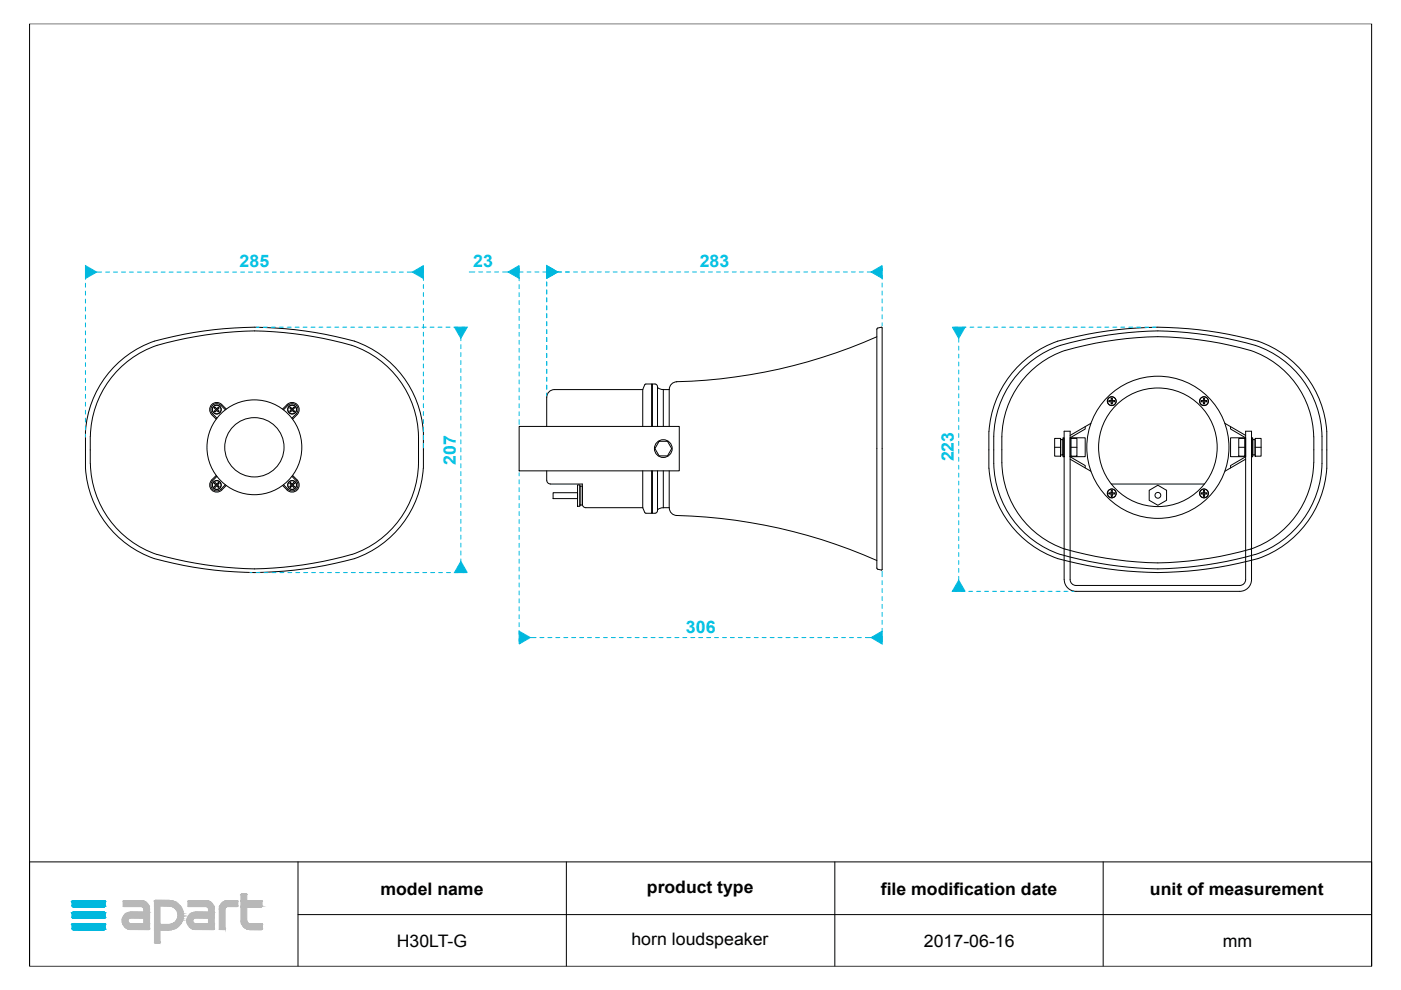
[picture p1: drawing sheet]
<svg xmlns="http://www.w3.org/2000/svg" width="297mm" height="210mm" viewBox="0 0 297 210" stroke-linecap="round" stroke-linejoin="round" font-family="sans-serif">
<defs><g id="words">
<g font-size="3.7" fill="#00c3e4">
<text x="50.8" y="56.6">285</text>
<text x="100.4" y="56.6">23</text>
<text x="148.4" y="56.6">283</text>
<text x="96.6" y="98.5" transform="rotate(-90 96.6 98.5)">207</text>
<text x="202.2" y="97.8" transform="rotate(-90 202.2 97.8)">223</text>
<text x="145.4" y="134.1">306</text>
</g>
<g font-size="3.7">
<text x="80.6" y="189.7">model name</text>
<text x="137.2" y="189.3">product type</text>
<text x="186.8" y="189.7">file modification date</text>
<text x="243.8" y="189.7">unit of measurement</text>
<text x="84.1" y="200.8">H30LT-G</text>
<text x="133.9" y="200.4">horn loudspeaker</text>
<text x="195.9" y="200.8">2017-06-16</text>
<text x="259.3" y="200.8">mm</text>
</g>
</g></defs>
<g fill="none" stroke="#000" stroke-width=".21">
<path d="M6.3 5h284.5v199.9h-284.5zM185.9 71.4a111.1 111.1 0 0 1-42.4 9.5M186.1 69.6l.8-.2 .1 .1v51.2l-.1 .2-.8-.2-.2-.3v-50.6l.2-.2M216.8 78.2a21.7 21.7 0 0 1 12.1-6 69.8 69.8 0 0 1 38.8 1.6 20.8 20.8 0 0 1 12.6 18.7 30.4 30.4 0 0 1-1.1 12.1 21.1 21.1 0 0 1-17.1 14 70.1 70.1 0 0 1-38.8-1.6 20.8 20.8 0 0 1-12.6-18.7 30.5 30.5 0 0 1 1.1-12.1 20.8 20.8 0 0 1 5-8zM245.5 69.4a83.8 83.8 0 0 0-21.2 2.9 21.8 21.8 0 0 0-14.6 19.2M245.5 71.4a71.5 71.5 0 0 0-21.1 3.4 19.8 19.8 0 0 0-12 17.8 28.9 28.9 0 0 0 1.1 11.5 19.7 19.7 0 0 0 14.5 12.9 77.8 77.8 0 0 0 17.5 2.3M245.5 69.4a84.2 84.2 0 0 1 21.2 2.9 21.8 21.8 0 0 1 14.6 19.2M245.5 71.4a71.2 71.2 0 0 1 21.1 3.4 19.8 19.8 0 0 1 11.9 17.8 28.9 28.9 0 0 1-1 11.5 19.7 19.7 0 0 1-14.5 12.9 77.8 77.8 0 0 1-17.5 2.3M18.1 91.5v7.8a21.8 21.8 0 0 0 18.8 20.2 77.7 77.7 0 0 0 38.3-1.1 21.8 21.8 0 0 0 14.5-19.1M18.1 91.5a21.8 21.8 0 0 1 18.8-20.2 77.7 77.7 0 0 1 38.3 1 21.8 21.8 0 0 1 14.5 19.2M19.1 92.5v5.8M19.2 92.5a21 21 0 0 1 18.2-20.3 69.8 69.8 0 0 1 38.7 1.6 20.8 20.8 0 0 1 12.6 18.7 30.4 30.4 0 0 1-1.1 12.1 21.1 21.1 0 0 1-17.1 14 70 70 0 0 1-38.7-1.6 20.8 20.8 0 0 1-12.6-18.7"/>
<path d="M44.9 87.9l.9 1M45.4 86.5l.2-.2 .4 .4 .3-.4 .2 .2-.4 .3 .4 .4-.2 .2-.3-.4-.4 .4-.2-.2 .4-.4zM46 86.8h.1M46.8 86a1.25 1.25 0 0 0-1.7 0 1.25 1.25 0 0 0 0 1.7l.9 1M46.8 85.9l1 1M48 86.7a2.4 2.4 0 0 0-2.3-1.4 1.5 1.5 0 0 0-1.2 1.1 1.5 1.5 0 0 0 .4 1.5M60.9 85.8a1.5 1.5 0 0 1 2.1 0 1.5 1.5 0 0 1 0 2.1M60.9 85.8l-1 .9M61 85.9l-.9 1M61.1 86a1.25 1.25 0 0 1 1.7 0 1.25 1.25 0 0 1 0 1.7l-.9 1M61.4 86.5l.2-.2 .3 .4 .4-.4 .2 .2-.4 .3 .4 .4-.2 .2-.4-.4-.3 .4-.2-.2 .4-.4zM61.9 86.8h.1"/>
<path d="M63 87.9l-1 1M89.8 91.5v7.8M110.1 90.4h33.9v9.4h-33.9zM115.9 99.8v2.1a.78 .78 0 0 0 .8 .7h6.8v4.3a.74 .74 0 0 0 .7 .7h12.1M136.3 82.6h-18.8a1.61 1.61 0 0 0-1.6 1.6v6.2M136.3 82.6l.5-1.1 1.4-.1v9M136.3 82.6v7.8M136.3 99.8v7.8M138.2 99.8v9h-1.4l-.5-1.2M138.2 81.6h.1M138.3 90.4v-9l.8 .1 .3 .4v8.5M138.3 99.8v9l.8-.1 .3-.4v-8.5"/>
<path d="M139.4 82.2l.6 .3 .6 .1M139.7 93.6h1.8l.9 1.5-.9 1.6h-1.8l-.8-1.6zM140.6 82.6v7.8M140.6 99.8v7.8M140.6 82.6h1.3M141.9 99.8v7.9a1.61 1.61 0 0 0 1.6 1.6M141.9 82.6v7.8M143.5 80.9h.1M143.5 81a1.61 1.61 0 0 0-1.6 1.6M209.7 91.5v7.8M209.7 99.3a21.8 21.8 0 0 0 18.7 20.2 82.4 82.4 0 0 0 17.1 1.9M223.6 93h1.3v3.7h-1.3z"/>
<path d="M223.6 94.8h1.3M224.9 93.2h.5v3.3h-.5zM225.4 92.8h.2v4h-.2zM225.6 91.4h1.3v31.5a1.25 1.25 0 0 0 1.2 1.2h34.8a1.25 1.25 0 0 0 1.2-1.2v-31.5h1.2v31.5a2.5 2.5 0 0 1-2.4 2.5h-34.8a2.5 2.5 0 0 1-2.5-2.5zM226.9 92.8h3.2v4h-3.2zM226.9 96.8l3.2 1.9v.5M226.9 97.4l4.4 2.5M227.1 93h1.2v3.7h-1.2zM227.1 94.8h1.2M230.1 90.5v.5l-3.2 1.8M231.3 89.8l-4.4 2.5M235.6 84.4h.2v.5h.5v.3h-.5v.5h-.2v-.5h-.5v-.3h.5z"/>
<path d="M235.7 85.1h.1M254.6 84.9h.5v-.5h.3v.5h.5v.3h-.5v.5h-.3v-.5h-.5zM255.3 85.1h.1M259.7 89.8l4.4 2.5M260.9 92.8h3.2v4h-3.2zM260.9 90.5v.5l3.2 1.8M262.6 93h1.3v3.7h-1.3zM262.6 94.8h1.3M264.1 96.8l-3.2 1.9v.5M264.1 97.4l-4.4 2.5M265.3 92.8h.3v4h-.3zM265.6 93.2h.5v3.3h-.5z"/>
<path d="M266.1 93h1.3v3.7h-1.3zM266.1 94.8h1.3M281.3 91.5v7.8a21.8 21.8 0 0 1-18.8 20.2 82.4 82.4 0 0 1-17 1.9M45.4 102.5l.2-.2 .4 .3 .3-.3 .2 .2-.4 .3 .4 .4-.2 .2-.3-.4-.4 .4-.2-.2 .4-.4zM45.8 100.8a2.4 2.4 0 0 0-1.3 2.3 1.5 1.5 0 0 0 1 1.2 1.5 1.5 0 0 0 1.5-.4l1-1M46 102.8h.1M46 101l-.9 1a1.25 1.25 0 0 0 0 1.7 1.25 1.25 0 0 0 1.7 0l1-.9M59.9 102.9l1 1M61.6 102.3l.3 .3 .4-.3 .2 .2-.4 .3 .4 .4-.2 .2-.4-.4-.3 .4-.2-.2 .4-.4-.4-.3zM61.9 101l.9 1a1.25 1.25 0 0 1 0 1.7 1.25 1.25 0 0 1-1.7 0l-1-.9M61.9 102.8h.1M62 100.8l1 1"/>
<path d="M63 101.8a1.5 1.5 0 0 1 0 2.1 1.5 1.5 0 0 1-2.1 0M117.3 104.5h5.2v1.2h-5.2zM122.5 102.8h.5v4.5h-.5zM123 103.1h.5v4h-.5zM138.2 108.7h.1M140.6 107.6h1.3M140.6 107.7h-.6l-.6 .4M143.5 109.3h.1M143.5 109.3a111.7 111.7 0 0 1 42.4 9.5M235.1 104.5h.5v-.5h.2v.5h.5v.2h-.5v.6h-.2v-.6h-.5zM235.6 102.6h19.8M235.7 104.6h.1"/>
<path d="M243.7 104l1.8-1.1 1.8 1.1v2.1l-1.8 1-1.8-1zM254.6 104.5h.5v-.5h.3v.5h.5v.2h-.5v.6h-.3v-.6h-.5zM255.3 104.6h.1M6.3 182.7h284.5v22.2h-284.5zM63.2 193.9h227.6M63.2 182.7v22.2M120.1 182.7v22.2M177 182.7v22.2M233.9 182.7v22.2"/>
<circle cx="46" cy="86.8" r=".93"/>
<circle cx="53.9" cy="94.8" r="10.1"/>
<circle cx="53.9" cy="94.8" r="6.3"/>
<circle cx="61.9" cy="86.8" r=".93"/>
<circle cx="140.6" cy="95.1" r="1.88"/>
<circle cx="235.7" cy="85.1" r=".93"/>
<circle cx="245.5" cy="94.8" r="15.1"/>
<circle cx="245.5" cy="94.8" r="12.6"/>
<circle cx="255.3" cy="85.1" r=".93"/>
<circle cx="46" cy="102.8" r=".93"/>
<circle cx="61.9" cy="102.8" r=".93"/>
<circle cx="235.7" cy="104.6" r=".93"/>
<circle cx="245.5" cy="105" r=".61"/>
<circle cx="255.3" cy="104.6" r=".93"/>
</g>
<g fill="#00b8de" stroke="#00b8de" stroke-width=".21">
<path d="M15.5 191h6.6z"/>
<path d="M15.4 191h6.8z"/>
<path d="M15.5 191h6.7z"/>
<path d="M15.3 191h6.9z"/>
<path d="M15.3 191l7 .1z"/>
<path d="M15.3 191.1h7z"/>
<path d="M15.3 191.1l7.1 .1z"/>
<path d="M15.2 191.2h7.2z"/>
<path d="M15.2 191.2l7.2 .8h-7.2z"/>
<path d="M15.2 191.2h7.2v.8z"/>
<path d="M15.2 192h7.2z"/>
<path d="M15.2 192l7.1 .1z"/>
<path d="M15.3 192.1h7z"/>
<path d="M15.3 192.1l7 .1z"/>
<path d="M15.3 192.2h6.9z"/>
<path d="M15.3 192.2h7z"/>
<path d="M15.4 192.2l6.8 .1z"/>
<path d="M15.4 192.2h6.8z"/>
<path d="M15.4 192.3h6.7z"/>
<path d="M15.4 192.3h6.8z"/>
<path d="M15.5 192.3h6.6z"/>
<path d="M15.5 193.4h6.6z"/>
<path d="M15.4 193.4h6.8z"/>
<path d="M15.5 193.4h6.7z"/>
<path d="M15.3 193.5h6.9z"/>
<path d="M15.4 193.4l6.8 .1z"/>
<path d="M15.3 193.5h7z"/>
<path d="M15.3 193.5l7 .1z"/>
<path d="M15.3 193.6h7.1z"/>
<path d="M15.2 193.6l7.2 .1z"/>
<path d="M15.2 193.7l7.2 .7h-7.2z"/>
<path d="M15.2 193.7h7.2v.7z"/>
<path d="M15.2 194.4l7.2 .1z"/>
<path d="M15.2 194.5h7.1z"/>
<path d="M15.2 194.5h7.2z"/>
<path d="M15.3 194.5l7 .1z"/>
<path d="M15.3 194.5h7z"/>
<path d="M15.3 194.6h7z"/>
<path d="M15.3 194.6h6.9z"/>
<path d="M15.3 194.6l6.9 .1z"/>
<path d="M15.4 194.7h6.8z"/>
<path d="M15.4 194.7h6.7z"/>
<path d="M15.5 194.7h6.6z"/>
<path d="M15.5 195.8h6.6z"/>
<path d="M15.4 195.8h6.8z"/>
<path d="M15.5 195.8h6.7z"/>
<path d="M15.3 195.9h6.9z"/>
<path d="M15.4 195.8l6.8 .1z"/>
<path d="M15.3 195.9h7z"/>
<path d="M15.3 195.9l7 .1z"/>
<path d="M15.3 196h7.1z"/>
<path d="M15.2 196l7.2 .1z"/>
<path d="M15.2 196.1l7.2 .7h-7.2z"/>
<path d="M15.2 196.1h7.2v.7z"/>
<path d="M15.2 196.8l7.2 .1z"/>
<path d="M15.2 196.9h7.1z"/>
<path d="M15.2 196.9h7.2z"/>
<path d="M15.3 196.9l7 .1z"/>
<path d="M15.3 196.9h7z"/>
<path d="M15.3 197h7z"/>
<path d="M15.3 197l6.9 .1z"/>
<path d="M15.3 197.1h6.9z"/>
<path d="M15.4 197.1h6.8z"/>
<path d="M15.4 197.1h6.7z"/>
<path d="M15.5 197.1h6.6z"/>
<path d="M87.4 57.7l2.4-1.4v2.7z"/>
<path d="M18.1 56.3l2.4 1.4-2.4 1.3z"/>
<path d="M96.4 69.4h2.7l-1.4 2.3z"/>
<path d="M97.7 119l1.4 2.4h-2.7z"/>
<path d="M115.9 56.3l2.4 1.4-2.4 1.3z"/>
<path d="M184.7 57.7l2.3-1.4v2.7z"/>
<path d="M107.7 57.7l2.4-1.4v2.7z"/>
<path d="M110.1 133.8l2.3 1.4-2.3 1.4z"/>
<path d="M184.7 135.2l2.3-1.4v2.8z"/>
<path d="M201.9 69.4h2.7l-1.3 2.3z"/>
<path d="M203.3 123l1.3 2.4h-2.7z"/>
</g>
<g fill="#b8b8b8" stroke="#b8b8b8" stroke-width=".21">
<path d="M51.2 189.6h1z"/>
<path d="M51.2 189.6h1.1z"/>
<path d="M51.1 189.6h1.2z"/>
<path d="M51.1 189.6l1.2 .1z"/>
<path d="M51.1 189.7h1.2z"/>
<path d="M32.9 190.9h3z"/>
<path d="M32.9 190.9h3.1z"/>
<path d="M32.8 190.9h3.2z"/>
<path d="M32.8 190.9l3.4 .1z"/>
<path d="M48.2 191h2.1z"/>
<path d="M40 191h3.7z"/>
<path d="M26.2 191h3.8z"/>
<path d="M51.1 189.7l1.2 1.3h-1.2z"/>
<path d="M51.1 189.7h1.2v1.3z"/>
<path d="M51.1 191h4.4z"/>
<path d="M39.9 191h3.9z"/>
<path d="M40 191h3.8z"/>
<path d="M32.8 191h3.5z"/>
<path d="M48.1 191h2.2z"/>
<path d="M26.2 191h3.9z"/>
<path d="M48 191h2.4z"/>
<path d="M48.1 191h2.3z"/>
<path d="M39.9 191h4z"/>
<path d="M26.2 191h4z"/>
<path d="M32.8 191h3.6z"/>
<path d="M47.9 191h2.5z"/>
<path d="M39.9 191h4.1z"/>
<path d="M26.2 191h4.1z"/>
<path d="M32.8 191h3.7z"/>
<path d="M39.9 191h4.2z"/>
<path d="M32.7 191h3.9z"/>
<path d="M47.8 191h2.6z"/>
<path d="M26.1 191h4.3z"/>
<path d="M51.1 191h4.5z"/>
<path d="M47.7 191h2.7z"/>
<path d="M39.9 191h4.3z"/>
<path d="M26.1 191h4.4z"/>
<path d="M47.7 191.1h2.7z"/>
<path d="M47.7 191l2.7 .1z"/>
<path d="M39.9 191l4.4 .1z"/>
<path d="M26.1 191l4.4 .1z"/>
<path d="M51.1 191l4.5 .1z"/>
<path d="M47.6 191.1h2.8z"/>
<path d="M39.9 191.1h4.4z"/>
<path d="M26.1 191.1h4.5z"/>
<path d="M32.7 191l4.2 .1z"/>
<path d="M47.3 191.3l.3-.2 2.8 .2z"/>
<path d="M47.6 191.1h2.8v.2z"/>
<path d="M39.9 191.1l4.7 .2h-4.7z"/>
<path d="M39.9 191.1h4.4l.3 .2z"/>
<path d="M26.1 191.1l4.8 .2h-4.8z"/>
<path d="M26.1 191.1h4.5l.3 .2z"/>
<path d="M32.7 191.1l4.7 .2h-4.7z"/>
<path d="M32.7 191.1h4.2l.5 .2z"/>
<path d="M47 191.5l.3-.2 3.1 .2z"/>
<path d="M47.3 191.3h3.1v.2z"/>
<path d="M39.9 191.3l5 .2h-5z"/>
<path d="M39.9 191.3h4.7l.3 .2z"/>
<path d="M26.1 191.3l5.1 .2h-5.1z"/>
<path d="M26.1 191.3h4.8l.3 .2z"/>
<path d="M32.7 191.3l5.1 .3h-5.1z"/>
<path d="M32.7 191.3h4.7l.4 .3z"/>
<path d="M47 191.5l3.4 .2h-3.6z"/>
<path d="M47 191.5h3.4v.2z"/>
<path d="M39.9 191.5l5.2 .2h-5.2z"/>
<path d="M39.9 191.5h5l.2 .2z"/>
<path d="M26.1 191.5l5.3 .2h-5.3z"/>
<path d="M26.1 191.5h5.1l.2 .2z"/>
<path d="M32.7 191.6l5.4 .4h-5.4z"/>
<path d="M32.7 191.6h5.1l.3 .4z"/>
<path d="M46.8 191.7l3.6 .3h-3.7z"/>
<path d="M46.8 191.7h3.6v.3z"/>
<path d="M39.9 191.7l5.4 .3h-5.4z"/>
<path d="M39.9 191.7h5.2l.2 .3z"/>
<path d="M26.1 191.7l5.4 .3h-5.4z"/>
<path d="M26.1 191.7h5.3l.1 .3z"/>
<path d="M46.7 192l3.7 .1z"/>
<path d="M39.9 192l5.4 .1z"/>
<path d="M26.1 192l5.5 .1z"/>
<path d="M46.6 192.1h3.8z"/>
<path d="M26.1 192.1h5.5z"/>
<path d="M39.9 192.1h5.4z"/>
<path d="M32.7 192l5.5 .1h-5.5z"/>
<path d="M32.7 192h5.4l.1 .1z"/>
<path d="M51.1 191.1l4.5 1h-4.5z"/>
<path d="M51.1 191.1h4.5v1z"/>
<path d="M51.1 192.1h4.5z"/>
<path d="M39.9 192.1l5.4 .1z"/>
<path d="M46.6 192.1l3.8 .1z"/>
<path d="M26.1 192.1l5.5 .1z"/>
<path d="M51.1 192.1l4.5 .1z"/>
<path d="M39.9 192.2h5.4z"/>
<path d="M35.9 192.1l2.4 .1z"/>
<path d="M46.6 192.2h3.8z"/>
<path d="M26.2 192.2h5.4z"/>
<path d="M51.1 192.2h4.4z"/>
<path d="M51.1 192.2h4.5z"/>
<path d="M46.6 192.2h3.7z"/>
<path d="M40 192.2h5.3z"/>
<path d="M46.6 192.2h1.5z"/>
<path d="M46.6 192.2h1.6z"/>
<path d="M43.7 192.2h1.6z"/>
<path d="M30 192.2h1.6z"/>
<path d="M51.1 192.2h4.3z"/>
<path d="M46.6 192.2l1.4 .1z"/>
<path d="M43.8 192.2l1.6 .1z"/>
<path d="M30.1 192.2l1.5 .1z"/>
<path d="M36.3 192.2l2.1 .1h-1.8z"/>
<path d="M36.3 192.2h2l.1 .1z"/>
<path d="M46.6 192.3h1.3z"/>
<path d="M46.6 192.3h1.4z"/>
<path d="M43.9 192.3h1.5z"/>
<path d="M30.2 192.3h1.4z"/>
<path d="M46.5 192.3l1.4 .1z"/>
<path d="M46.5 192.3h1.4z"/>
<path d="M44 192.3l1.4 .1z"/>
<path d="M30.3 192.3l1.3 .1z"/>
<path d="M36.6 192.3l1.8 .1z"/>
<path d="M46.5 192.4h1.4z"/>
<path d="M44 192.4h1.4z"/>
<path d="M30.3 192.4h1.4z"/>
<path d="M36.7 192.4l1.8 .1h-1.6z"/>
<path d="M36.7 192.4h1.7l.1 .1z"/>
<path d="M46.5 192.4l1.3 .1z"/>
<path d="M44.1 192.4l1.3 .1z"/>
<path d="M30.3 192.4l1.4 .1z"/>
<path d="M46.5 192.5l1.3 .1z"/>
<path d="M46.5 192.5h1.3z"/>
<path d="M44.1 192.5l1.3 .1z"/>
<path d="M30.4 192.5l1.3 .1z"/>
<path d="M46.5 192.6l1.2 .1h-1.2z"/>
<path d="M46.5 192.6h1.3z"/>
<path d="M44.2 192.6l1.2 .1z"/>
<path d="M30.4 192.6l1.3 .1z"/>
<path d="M46.5 192.7h1.2z"/>
<path d="M44.2 192.7h1.2z"/>
<path d="M30.5 192.7h1.2z"/>
<path d="M36.9 192.5l1.7 .2h-1.4z"/>
<path d="M36.9 192.5h1.6l.1 .2z"/>
<path d="M37.2 192.7l1.5 .1z"/>
<path d="M37.3 192.8l1.4 .2h-1.3z"/>
<path d="M37.3 192.8h1.4v.2z"/>
<path d="M37.4 193l1.4 .3h-1.2z"/>
<path d="M37.4 193h1.3l.1 .3z"/>
<path d="M37.6 193.3h1.2z"/>
<path d="M44.2 192.7l1.2 .7h-1.2z"/>
<path d="M44.2 192.7h1.2v.7z"/>
<path d="M30.5 192.7l1.2 .7h-1.2z"/>
<path d="M30.5 192.7h1.2v.7z"/>
<path d="M41 193.5h4.4z"/>
<path d="M41.3 193.4l4.1 .1z"/>
<path d="M27.2 193.5h4.5z"/>
<path d="M27.6 193.4l4.1 .1z"/>
<path d="M40.7 193.6h4.7z"/>
<path d="M41 193.5l4.4 .1z"/>
<path d="M26.9 193.6h4.8z"/>
<path d="M27.2 193.5l4.5 .1z"/>
<path d="M37.6 193.3l1.3 .4h-1.2z"/>
<path d="M37.6 193.3h1.2l.1 .4z"/>
<path d="M40.4 193.7l.3-.1 4.7 .1z"/>
<path d="M40.7 193.6h4.7v.1z"/>
<path d="M26.6 193.7l.3-.1 4.8 .1z"/>
<path d="M26.9 193.6h4.8v.1z"/>
<path d="M37.7 193.7l1.2 .1z"/>
<path d="M40.1 194l.3-.3 5 .3z"/>
<path d="M40.4 193.7h5v.3z"/>
<path d="M26.4 194l.2-.3 5.1 .3z"/>
<path d="M26.6 193.7h5.1v.3z"/>
<path d="M37.7 193.8l1.2 .2h-1.2z"/>
<path d="M37.7 193.8h1.2v.2z"/>
<path d="M40.1 194l5.3 .3h-5.5z"/>
<path d="M40.1 194h5.3v.3z"/>
<path d="M26.4 194l5.3 .3h-5.5z"/>
<path d="M26.4 194h5.3v.3z"/>
<path d="M37.7 194l1.2 .3h-1.2z"/>
<path d="M37.7 194h1.2v.3z"/>
<path d="M37.7 194.3l1.2 .1h-1.2z"/>
<path d="M37.7 194.3h1.2z"/>
<path d="M39.9 194.3l5.5 .3h-5.6z"/>
<path d="M39.9 194.3h5.5v.3z"/>
<path d="M26.2 194.3l5.5 .3h-5.7z"/>
<path d="M26.2 194.3h5.5v.3z"/>
<path d="M39.8 194.6h5.6z"/>
<path d="M26 194.6h5.7z"/>
<path d="M39.7 194.6l1.6 .1z"/>
<path d="M39.7 194.6h1.7z"/>
<path d="M26 194.6l1.5 .1z"/>
<path d="M26 194.6h1.6z"/>
<path d="M39.7 194.7h1.5z"/>
<path d="M39.7 194.7h1.6z"/>
<path d="M26 194.7h1.4z"/>
<path d="M26 194.7h1.5z"/>
<path d="M37.7 194.4l1.1 .4h-1.2z"/>
<path d="M37.7 194.4h1.2l-.1 .4z"/>
<path d="M39.7 194.7l1.4 .1z"/>
<path d="M26 194.7l1.3 .1z"/>
<path d="M37.6 194.8h1.2z"/>
<path d="M39.7 194.8l1.3 .1z"/>
<path d="M39.7 194.8h1.4z"/>
<path d="M26 194.8l1.2 .1z"/>
<path d="M26 194.8h1.3z"/>
<path d="M39.6 194.9h1.4z"/>
<path d="M25.9 194.9h1.3z"/>
<path d="M39.6 194.9l1.3 .1z"/>
<path d="M25.9 194.9l1.3 .1z"/>
<path d="M39.6 195l1.3 .1h-1.3z"/>
<path d="M39.6 195h1.3z"/>
<path d="M25.9 195l1.2 .1z"/>
<path d="M25.9 195h1.3z"/>
<path d="M37.6 194.8l1.1 .3h-1.3z"/>
<path d="M37.6 194.8h1.2l-.1 .3z"/>
<path d="M39.6 195.1l1.3 .1z"/>
<path d="M39.6 195.1h1.3z"/>
<path d="M25.9 195.1l1.2 .1h-1.2z"/>
<path d="M25.9 195.1h1.2z"/>
<path d="M39.6 195.2h1.3z"/>
<path d="M25.9 195.2h1.2z"/>
<path d="M51.1 192.2l1.2 3.1h-1.2z"/>
<path d="M51.1 192.2h1.2v3.1z"/>
<path d="M51.1 195.3h1.2z"/>
<path d="M37.4 195.1l1.3 .2h-1.4z"/>
<path d="M37.4 195.1h1.3v.2z"/>
<path d="M39.6 195.2l1.3 .1z"/>
<path d="M25.9 195.2l1.2 .1z"/>
<path d="M51.1 195.3l1.2 .1z"/>
<path d="M37.3 195.3l1.3 .1h-1.4z"/>
<path d="M37.3 195.3h1.4z"/>
<path d="M39.6 195.3l1.3 .1z"/>
<path d="M25.9 195.3l1.2 .1z"/>
<path d="M51.1 195.4l1.3 .1z"/>
<path d="M39.6 195.4l1.3 .1z"/>
<path d="M25.9 195.4l1.3 .1z"/>
<path d="M51.1 195.5h1.3z"/>
<path d="M39.6 195.5l1.4 .1z"/>
<path d="M25.9 195.5l1.3 .1z"/>
<path d="M39.6 195.6h1.4z"/>
<path d="M25.9 195.6h1.3z"/>
<path d="M36.9 195.6l.3-.2 1.3 .2z"/>
<path d="M37.2 195.4h1.4l-.1 .2z"/>
<path d="M51.1 195.5l1.4 .1z"/>
<path d="M51.1 195.6h1.4z"/>
<path d="M39.6 195.6l1.5 .1z"/>
<path d="M25.9 195.6l1.4 .1z"/>
<path d="M51.1 195.6l1.4 .1z"/>
<path d="M36.7 195.7h1.7z"/>
<path d="M36.9 195.6h1.6z"/>
<path d="M51.2 195.7h1.4z"/>
<path d="M39.7 195.7l1.5 .1z"/>
<path d="M26 195.7l1.4 .1z"/>
<path d="M51.2 195.7l1.5 .1z"/>
<path d="M39.7 195.8h1.6z"/>
<path d="M26 195.8h1.5z"/>
<path d="M36.6 195.8h1.8z"/>
<path d="M51.2 195.8h1.6z"/>
<path d="M51.2 195.8h1.7z"/>
<path d="M51.2 195.8h4.3z"/>
<path d="M44.2 194.6l1.2 1.2h-1.2z"/>
<path d="M44.2 194.6h1.2v1.2z"/>
<path d="M39.7 195.8h1.7z"/>
<path d="M30.5 194.6l1.2 1.2h-1.2z"/>
<path d="M30.5 194.6h1.2v1.2z"/>
<path d="M26 195.8h1.6z"/>
<path d="M51.2 195.8l4.4 .1z"/>
<path d="M51.2 195.9h4.4z"/>
<path d="M39.7 195.8l5.7 .1z"/>
<path d="M26 195.8l5.7 .1z"/>
<path d="M36.3 195.9l.3-.1 1.7 .1z"/>
<path d="M36.6 195.8h1.8l-.1 .1z"/>
<path d="M35.9 196h2.3z"/>
<path d="M36.3 195.9h2z"/>
<path d="M32.7 192.1l1.2 3.9h-1.2z"/>
<path d="M32.7 192.1h1.2v3.9z"/>
<path d="M32.7 196l5.4 .1h-5.4z"/>
<path d="M32.7 196h5.5l-.1 .1z"/>
<path d="M39.8 195.9l5.6 .3h-5.5z"/>
<path d="M39.8 195.9h5.6v.3z"/>
<path d="M26 195.9l5.7 .3h-5.5z"/>
<path d="M26 195.9h5.7v.3z"/>
<path d="M51.2 195.9l4.4 .4h-4.2z"/>
<path d="M51.2 195.9h4.4v.4z"/>
<path d="M32.7 196.1l5.1 .4h-5.1z"/>
<path d="M32.7 196.1h5.4l-.3 .4z"/>
<path d="M39.9 196.2l5.5 .3h-5.3z"/>
<path d="M39.9 196.2h5.5v.3z"/>
<path d="M26.2 196.2l5.5 .3h-5.3z"/>
<path d="M26.2 196.2h5.5v.3z"/>
<path d="M51.4 196.3l4.2 .2h-4z"/>
<path d="M51.4 196.3h4.2v.2z"/>
<path d="M40.1 196.5l5.3 .2h-5z"/>
<path d="M40.1 196.5h5.3v.2z"/>
<path d="M26.4 196.5l5.3 .2h-5.1z"/>
<path d="M26.4 196.5h5.3v.2z"/>
<path d="M32.7 196.5l4.7 .3h-4.7z"/>
<path d="M32.7 196.5h5.1l-.4 .3z"/>
<path d="M51.6 196.5l4 .3h-3.7z"/>
<path d="M51.6 196.5h4v.3z"/>
<path d="M40.4 196.7l5 .2h-4.7z"/>
<path d="M40.4 196.7h5v.2z"/>
<path d="M26.6 196.7l5.1 .2h-4.8z"/>
<path d="M26.6 196.7h5.1v.2z"/>
<path d="M51.9 196.8l3.7 .1h-3.4z"/>
<path d="M51.9 196.8h3.7v.1z"/>
<path d="M46.5 192.7l1.2 4.3h-1.2z"/>
<path d="M46.5 192.7h1.2v4.3z"/>
<path d="M40.7 196.9l4.7 .1z"/>
<path d="M26.9 196.9l4.8 .1z"/>
<path d="M52.2 196.9l3.4 .1z"/>
<path d="M32.7 196.8l4.2 .2h-4.2z"/>
<path d="M32.7 196.8h4.7l-.5 .2z"/>
<path d="M46.5 197h1.2z"/>
<path d="M40.8 197h4.6z"/>
<path d="M27.1 197h4.6z"/>
<path d="M52.3 197h3.3z"/>
<path d="M40.9 197h4.5z"/>
<path d="M52.4 197h3.2z"/>
<path d="M27.2 197h4.5z"/>
<path d="M41 197h4.4z"/>
<path d="M52.5 197h3.1z"/>
<path d="M52.5 197l3.1 .1z"/>
<path d="M46.5 197l1.2 .1z"/>
<path d="M46.5 197.1h1.2z"/>
<path d="M41.1 197l4.3 .1z"/>
<path d="M41.1 197h4.3z"/>
<path d="M27.3 197l4.4 .1z"/>
<path d="M52.6 197.1h3z"/>
<path d="M41.2 197.1h4.2z"/>
<path d="M27.4 197.1h4.2z"/>
<path d="M27.4 197.1h4.3z"/>
<path d="M52.6 197.1h2.9z"/>
<path d="M46.5 197.1h1.1z"/>
<path d="M46.6 197.1h1z"/>
<path d="M27.5 197.1h4.1z"/>
<path d="M41.3 197.1h4z"/>
<path d="M41.3 197.1h4.1z"/>
<path d="M52.7 197.1h2.8z"/>
<path d="M27.6 197.1h4z"/>
<path d="M52.8 197.1h2.7z"/>
<path d="M52.9 197.1h2.6z"/>
<path d="M32.7 197l3.7 .1h-3.7z"/>
<path d="M32.7 197h4.2l-.5 .1z"/>
<path d="M32.7 197.1l3.2 .1z"/>
<path d="M32.7 197.1h3.7z"/>
<path d="M32.7 197.2l1.2 2.6h-1.2z"/>
<path d="M32.7 197.2h1.2v2.6z"/>
<path d="M32.7 199.8h1.2z"/>
<path d="M32.8 199.8h1.1z"/>
<path d="M32.8 199.8l1.1 .1z"/>
<path d="M32.8 199.9h1.1z"/>
<path d="M32.8 199.9h1z"/>
<path d="M32.9 199.9h.9z"/>
</g>
<g fill="none" stroke="#00b8de" stroke-width=".21">
<path d="M18.1 56.8v.7M18.1 58.4v.8M20.5 57.7h1.1M22.4 57.7h.8M24.1 57.7h.8M25.8 57.7h.8M27.4 57.7h.9M29.1 57.7h.9M30.8 57.7h.8M32.5 57.7h.8M34.2 57.7h.8M35.9 57.7h.8"/>
<path d="M37.5 57.7h.9M39.2 57.7h.9M40.9 57.7h.8M42.6 57.7h.8M44.3 57.7h.8M46 57.7h.8M47.6 57.7h.9M49.3 57.7h.9M51 57.7h.8M52.7 57.7h.8M54.4 57.7h.8M56.1 57.7h.8"/>
<path d="M57.7 57.7h.9M59.4 57.7h.9M61.1 57.7h.8M62.8 57.7h.8M64.5 57.7h.8M66.1 57.7h.9M67.8 57.7h.9M69.5 57.7h.9M71.2 57.7h.8M72.9 57.7h.8M74.6 57.7h.8M76.2 57.7h.9"/>
<path d="M77.9 57.7h.9M79.6 57.7h.9M81.3 57.7h.8M83 57.7h.8M84.7 57.7h.8M86.3 57.7h1.1M89.8 56.8v1M89.8 58.7v.8M99.5 57.7h1.2M101.5 57.7h.8M103.2 57.7h.8M104.9 57.7h.8"/>
<path d="M106.6 57.7h1.1M110.1 57.7h.8M110.1 56.8v1M110.1 58.7v.8M111.7 57.7h.9M113.4 57.7h.9M115.1 57.7h.8M115.9 56.8v.5M115.9 58.1v.9M115.9 59.8v.8M118.3 57.7h.8M119.9 57.7h.9"/>
<path d="M121.6 57.7h.9M123.3 57.7h.8M125 57.7h.8M126.6 57.7h.9M128.3 57.7h.9M130 57.7h.9M131.7 57.7h.8M133.4 57.7h.8M135.1 57.7h.8M136.7 57.7h.9M138.4 57.7h.9M140.1 57.7h.9"/>
<path d="M141.8 57.7h.8M143.5 57.7h.8M145.2 57.7h.8M146.8 57.7h.9M148.5 57.7h.9M150.2 57.7h.8M151.9 57.7h.8M153.6 57.7h.8M155.3 57.7h.8M157 57.7h.8M158.6 57.7h.9M160.3 57.7h.8"/>
<path d="M162 57.7h.8M163.7 57.7h.8M165.4 57.7h.8M167 57.7h.9M168.7 57.7h.9M170.4 57.7h.8M172.1 57.7h.8M173.8 57.7h.8M175.5 57.7h.8M177.1 57.7h.9M178.8 57.7h.9M180.5 57.7h.8"/>
<path d="M182.2 57.7h.8M183.9 57.7h.8M187 56.8v.7M187 58.3v.9M18.1 60.1v.8M18.1 61.7v.9M18.1 63.4v.9M18.1 65.1v.8M18.1 66.8v.8M18.1 68.5v.8M18.1 70.2v.8M18.1 71.8v.9"/>
<path d="M18.1 73.5v.8M18.1 75.2v.8M18.1 76.9v.8M18.1 78.6v.8M54.4 69.4h.6M55.8 69.4h.9M57.5 69.4h.9M59.2 69.4h.9M60.9 69.4h.8M62.6 69.4h.8M64.3 69.4h.8M65.9 69.4h.9"/>
<path d="M67.6 69.4h.9M69.3 69.4h.8M71 69.4h.8M72.7 69.4h.8M74.4 69.4h.8M76 69.4h.9M77.7 69.4h.9M79.4 69.4h.8M81.1 69.4h.8M82.8 69.4h.8M84.5 69.4h.8M86.1 69.4h.9"/>
<path d="M87.8 69.4h.8M89.5 69.4h.8M89.8 60.3v.9M89.8 62v.9M89.8 63.7v.8M89.8 65.4v.8M89.8 67.1v.8M89.8 68.8v.8M89.8 70.4v.9M89.8 72.1v.9M89.8 73.8v.8M89.8 75.5v.8"/>
<path d="M89.8 77.2v.8M89.8 78.9v.8M91.2 69.4h.8M92.9 69.4h.8M94.6 69.4h.8M96.2 69.4h.9M97.7 71.7v.5M97.7 73.1v.8M97.7 74.8v.8M97.7 76.4v.9M97.7 78.1v.9M97.7 79.8v.9"/>
<path d="M97.9 69.4h.7M110.1 60.4v.8M110.1 62v.9M110.1 63.7v.9M110.1 65.4v.9M110.1 67.1v.8M110.1 68.8v.8M110.1 70.5v.8M110.1 72.1v.9M110.1 73.8v.9M110.1 75.5v.9M110.1 77.2v.8"/>
<path d="M110.1 78.9v.8M115.9 61.5v.8M115.9 63.1v.9M115.9 64.8v.9M115.9 66.5v.9M115.9 68.2v.9M115.9 69.9v.8M115.9 71.6v.8M115.9 73.3v.8M115.9 74.9v.9M115.9 76.6v.9M115.9 78.3v.9"/>
<path d="M115.9 80v.8M187 60v.9M187 61.7v.9M187 63.4v.8M187 65.1v.8M187 66.7v.9M187 68.4v.7M202.4 69.4h.7M203.3 71.7v.8M203.3 73.4v.8M203.3 75.1v.8M203.3 76.8v.8"/>
<path d="M203.3 78.5v.8M204 69.4h.8M205.7 69.4h.8M207.3 69.4h.9M209 69.4h.8M210.7 69.4h.8M212.4 69.4h.8M214.1 69.4h.8M215.8 69.4h.8M217.4 69.4h.9M219.1 69.4h.8M220.8 69.4h.8"/>
<path d="M222.5 69.4h.8M224.2 69.4h.8M225.9 69.4h.8M227.5 69.4h.9M229.2 69.4h.9M230.9 69.4h.8M232.6 69.4h.8M234.3 69.4h.8M235.9 69.4h.9M237.6 69.4h.9M239.3 69.4h.9M241 69.4h.8"/>
<path d="M242.7 69.4h.8M244.4 69.4h.6M18.1 80.3v.8M18.1 81.9v.9M18.1 83.6v.8M18.1 85.3v.8M18.1 87v.8M18.1 88.7v.8M18.1 90.3v.9M18.1 92v.7M89.8 80.5v.9M89.8 82.2v.9"/>
<path d="M89.8 83.9v.8M89.8 85.6v.8M89.8 87.3v.8M89.8 89v.8M89.8 90.6v.9M89.8 92.3v.9M89.8 94v1M97.7 81.5v.8M97.7 83.2v.8M97.7 84.9v.8M97.7 86.5v.9M97.7 88.2v.9"/>
<path d="M97.7 89.9v.9M97.7 91.6v.8M97.7 93.3v.8M97.7 95v.8M97.7 96.6v.9M97.7 98.3v.9M110.1 80.6v.8M110.1 82.2v.9M110.1 83.9v.9M110.1 85.6v.9M110.1 87.3v.8M110.1 89v1"/>
<path d="M115.9 81.7v.8M115.9 83.4v.4M203.3 80.1v.9M203.3 81.8v.8M203.3 83.5v.8M203.3 85.2v.8M203.3 86.9v.8M203.3 88.5v.9M203.3 90.2v.9M203.3 91.9v.8M203.3 93.6v.8M203.3 95.3v.8"/>
<path d="M203.3 97v.8M203.3 98.6v.9M97.7 100v.8M97.7 101.7v.8M97.7 103.4v.8M97.7 105.1v.8M97.7 106.7v.9M97.7 108.4v.9M97.7 110.1v.8M97.7 111.8v.8M97.7 113.5v.8M97.7 115.2v.8"/>
<path d="M97.7 116.8v.9M97.7 118.5v.5M110.1 100.3v.6M110.1 101.7v.9M110.1 103.4v.9M110.1 105.1v.8M110.1 106.8v.8M110.1 108.5v.8M110.1 110.1v.9M110.1 111.8v.9M110.1 113.5v.9M110.1 115.2v.8"/>
<path d="M110.1 116.9v.8M110.1 118.6v.8M203.3 100.3v.9M203.3 102v.8M203.3 103.7v.8M203.3 105.4v.8M203.3 107v.9M203.3 108.7v.9M203.3 110.4v.9M203.3 112.1v.8M203.3 113.8v.8M203.3 115.5v.8"/>
<path d="M203.3 117.1v.9M203.3 118.8v.9M53 121.4h.4M54.3 121.4h.8M56 121.4h.8M57.7 121.4h.8M59.3 121.4h.9M61 121.4h.9M62.7 121.4h.8M64.4 121.4h.8M66.1 121.4h.8M67.8 121.4h.8"/>
<path d="M69.4 121.4h.9M71.1 121.4h.9M72.8 121.4h.8M74.5 121.4h.8M76.2 121.4h.8M77.9 121.4h.8M79.5 121.4h.9M81.2 121.4h.9M82.9 121.4h.8M84.6 121.4h.8M86.3 121.4h.8M87.9 121.4h.9"/>
<path d="M89.6 121.4h.9M91.3 121.4h.9M93 121.4h.8M94.7 121.4h.8M96.4 121.4h.8M98 121.4h.6M110.1 120.2v.9M110.1 121.9v.9M110.1 123.6v.8M110.1 125.3v.8M110.1 127v.8M110.1 128.7v.8"/>
<path d="M110.1 130.4v.8M110.1 132v.9M110.1 133.7v.8M110.1 135.4v.6M112.4 135.2h1.2M114.5 135.2h.8M116.2 135.2h.8M117.8 135.2h.9M119.5 135.2h.9M121.2 135.2h.8M122.9 135.2h.8M124.6 135.2h.8"/>
<path d="M126.3 135.2h.8M127.9 135.2h.9M129.6 135.2h.9M131.3 135.2h.8M133 135.2h.8M134.7 135.2h.8M136.4 135.2h.8M138 135.2h.9M139.7 135.2h.9M141.4 135.2h.8M143.1 135.2h.8M144.8 135.2h.8"/>
<path d="M146.5 135.2h.8M148.1 135.2h.9M149.8 135.2h.9M151.5 135.2h.8M153.2 135.2h.8M154.9 135.2h.8M156.6 135.2h.8M158.2 135.2h.9M159.9 135.2h.9M161.6 135.2h.8M163.3 135.2h.8M165 135.2h.8"/>
<path d="M166.6 135.2h.9M168.3 135.2h.9M170 135.2h.9M171.7 135.2h.8M173.4 135.2h.8M175.1 135.2h.8M176.7 135.2h.9M178.4 135.2h.9M180.1 135.2h.9M181.8 135.2h.8M183.5 135.2h1.2M187 121.1v1.2"/>
<path d="M187 123.1v.9M187 124.8v.8M187 126.5v.8M187 128.2v.8M187 129.8v.9M187 131.5v.9M187 133.2v.9M187 134.9v1.1M202.4 125.4h.5M203.3 120.5v.9M203.3 122.2v.8M203.7 125.4h.9"/>
<path d="M205.4 125.4h.8M207.1 125.4h.8M208.7 125.4h.9M210.4 125.4h.9M212.1 125.4h.9M213.8 125.4h.9M215.5 125.4h.8M217.2 125.4h.8M218.8 125.4h.9M220.5 125.4h.9M222.2 125.4h.9M223.9 125.4h.9"/>
<path d="M225.6 125.4h.8M227.3 125.4h.4"/>
</g>
<use href="#words"/>
</svg>
